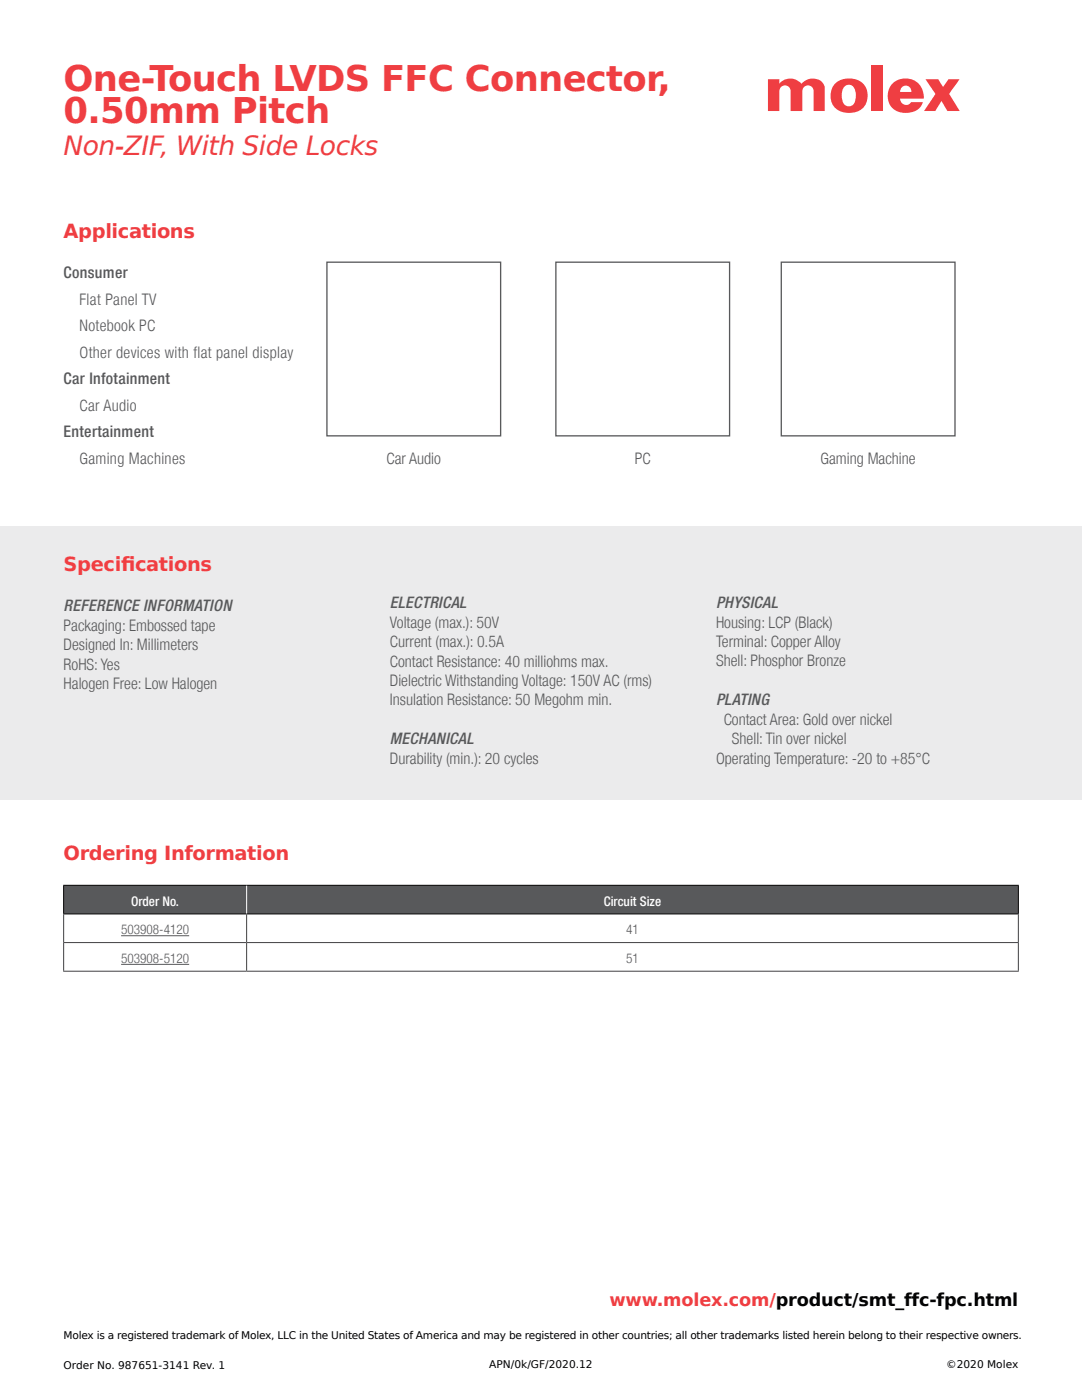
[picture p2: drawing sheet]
<svg xmlns="http://www.w3.org/2000/svg" width="216mm" height="279mm" viewBox="0 0 216 279" stroke-linecap="round" stroke-linejoin="round" font-family="sans-serif">
<defs><g id="words">
<g font-size="7.1" fill="#ef3e42">
<text x="12.7" y="18.1">One-Touch LVDS FFC Connector,</text>
<text x="12.7" y="24.5">0.50mm Pitch</text>
</g>
<text font-size="5.3" fill="#ef3e42" x="12.7" y="30.8">Non-ZIF, With Side Locks</text>
<g font-size="3.9" fill="#ef3e42">
<text x="12.7" y="47.4">Applications</text>
<text x="12.7" y="113.9">Specif</text>
<text x="24.1" y="113.9">ications</text>
<text x="12.7" y="171.6">Ordering Information</text>
</g>
<text font-size="3.5" fill="#ef3e42" x="121.6" y="260.6">www.molex.com/product/smt_ffc-fpc.html</text>
<g font-size="3.2" fill="#58595b">
<text x="12.7" y="55.5">Consumer</text>
<text x="15.9" y="60.8">Flat Panel TV</text>
<text x="15.9" y="66.1">Notebook PC</text>
<text x="15.9" y="71.4">Other devices with flat panel display</text>
<text x="12.7" y="76.6">Car Infotainment</text>
<text x="15.9" y="81.9">Car Audio</text>
<text x="12.7" y="87.2">Entertainment</text>
<text x="15.9" y="92.5">Gaming Machines</text>
<text x="77.1" y="92.6">Car Audio</text>
<text x="126.7" y="92.6">PC</text>
<text x="163.7" y="92.6">Gaming Machine</text>
<text x="12.7" y="122">REFERENCE INFORMATION</text>
<text x="12.7" y="125.9">Packaging: Embossed tape</text>
<text x="77.8" y="121.4">ELECTRICAL</text>
<text x="77.8" y="125.3">Voltage (max.): 50V</text>
<text x="142.9" y="121.4">PHYSICAL</text>
<text x="142.9" y="125.3">Housing: LCP (Black)</text>
<text x="12.7" y="129.7">Designed In: Millimeters</text>
<text x="77.8" y="129.1">Current (max.): 0.5A</text>
<text x="142.9" y="129.1">Terminal: Copper Alloy</text>
<text x="12.7" y="133.6">RoHS: Yes</text>
<text x="12.7" y="137.5">Halogen Free: Low Halogen</text>
<text x="77.8" y="133">Contact Resistance: 40 milliohms max.</text>
<text x="77.8" y="136.9">Dielectric Withstanding Voltage: 150V AC (rms)</text>
<text x="142.9" y="133">Shell: Phosphor Bronze</text>
<text x="77.8" y="140.8">Insulation Resistance: 50 Megohm min.</text>
<text x="142.9" y="140.8">PLATING</text>
<text x="77.8" y="148.5">MECHANICAL</text>
<text x="144.4" y="144.7">Contact Area: Gold over nickel</text>
<text x="146" y="148.5">Shell: Tin over nickel</text>
<text x="77.8" y="152.4">Durability (min.): 20 cycles</text>
<text x="142.9" y="152.4">Operating Temperature: -20 to +85°C</text>
</g>
<g font-size="2.6" fill="#fff">
<text x="26.2" y="180.8">Order No.</text>
<text x="120.5" y="180.8">Circuit Size</text>
</g>
<g font-size="2.6" fill="#58595b">
<text x="24.2" y="186.5">503908-4120</text>
<text x="124.9" y="186.5">41</text>
<text x="24.2" y="192.2">503908-5120</text>
<text x="124.9" y="192.2">51</text>
</g>
<g font-size="2.1">
<text x="12.7" y="267.2">Molex is a registered trademark of Molex, LLC in the United States of America and may be registered in other countries; all other trademarks listed herein belong to their respective owners.</text>
<text x="12.7" y="273.1">Order No. 987651-3141 Rev. 1</text>
<text x="97.6" y="273">APN/0k/GF/2020.12</text>
<text x="188.8" y="273">©2020 Molex</text>
</g>
</g></defs>
<path d="M0 104.9h215.9v54.7h-215.9z" fill="#ebebec"/>
<path d="M12.7 176.7h36.5v5.7h-36.5zM49.2 176.7h154v5.7h-154z" fill="#58595b"/>
<path d="M12.7 182.4h36.5v5.7h-36.5zM49.2 182.4h154v5.7h-154zM12.7 188.1h36.5v5.7h-36.5zM49.2 188.1h154v5.7h-154z" fill="#fff"/>
<path d="M12.6 176.7h190.7M12.7 176.8v5.5M203.2 176.8v5.5M12.6 182.4h190.7" fill="none" stroke="#000" stroke-width=".2"/>
<path d="M12.6 188.1h190.7M12.6 193.8h190.7M12.7 182.5v5.5M12.7 188.2v5.5M49.2 182.5v5.5M49.2 188.2v5.5M203.2 182.5v5.5M203.2 188.2v5.5" fill="none" stroke="#414042" stroke-width=".2"/>
<path d="M49.2 176.8v5.5" fill="none" stroke="#fff" stroke-width=".2"/>
<path d="M24.2 186.7h13.5M24.2 192.5h13.5" fill="none" stroke="#58595b" stroke-width=".2"/>
<path d="M65.2 52.3h34.7v34.7h-34.7zM110.9 52.3h34.7v34.7h-34.7zM155.9 52.3h34.7v34.7h-34.7z" fill="none" stroke="#58595b" stroke-width=".26"/>
<g fill="#ef3e42">
<path d="M173.9 13.1h2.3v9.1h-2.3z"/>
<path d="M153.2 15.8h2.3v.9a2.89 2.89 0 0 1 4.4 0 2.62 2.62 0 0 1 2.6-1.1 2.62 2.62 0 0 1 2.1 1.8v4.8h-2.3v-4a1.13 1.13 0 0 0-1.1-1.2 1.13 1.13 0 0 0-1.1 1.2v4h-2.3v-4a1.13 1.13 0 0 0-1.2-1.2 1.13 1.13 0 0 0-1.1 1.2v4h-2.3z"/>
<path d="M184.7 15.8h2.5l1 1.6 1.1-1.6h2.2l-2.1 2.9 2.1 3.5h-2.5l-1.1-2.1-1.3 2.1h-2.2l2.3-3.4z"/>
<path d="M168.5 17.3a1.33 1.33 0 0 1 1.5-.2 1.33 1.33 0 0 1 .7 1.3 2.33 2.33 0 0 1-.9 2.8 1.4 1.4 0 0 1-1.8-1.5 3.1 3.1 0 0 1 .5-2.4zM166.8 16.6a3.5 3.5 0 0 0-.8 3.9 3.5 3.5 0 0 0 3.4 2 3.5 3.5 0 0 0 3.7-3.9 3.5 3.5 0 0 0-4.5-2.9l-1.3 .5z"/>
<path d="M178.1 16.6a3.5 3.5 0 0 0-.6 4.2 3.5 3.5 0 0 0 3.8 1.7 3 3 0 0 0 2.8-2.1h-2.3a1.17 1.17 0 0 1-1.4 .5 1.17 1.17 0 0 1-.8-1.2h4.7a3.7 3.7 0 0 0-2-3.7 3.7 3.7 0 0 0-4.2 .6zM180 17.4a1.13 1.13 0 0 1 1.2-.2 1.13 1.13 0 0 1 .7 1.2h-2.3l.1-.6z"/>
</g>
<use href="#words"/>
</svg>
